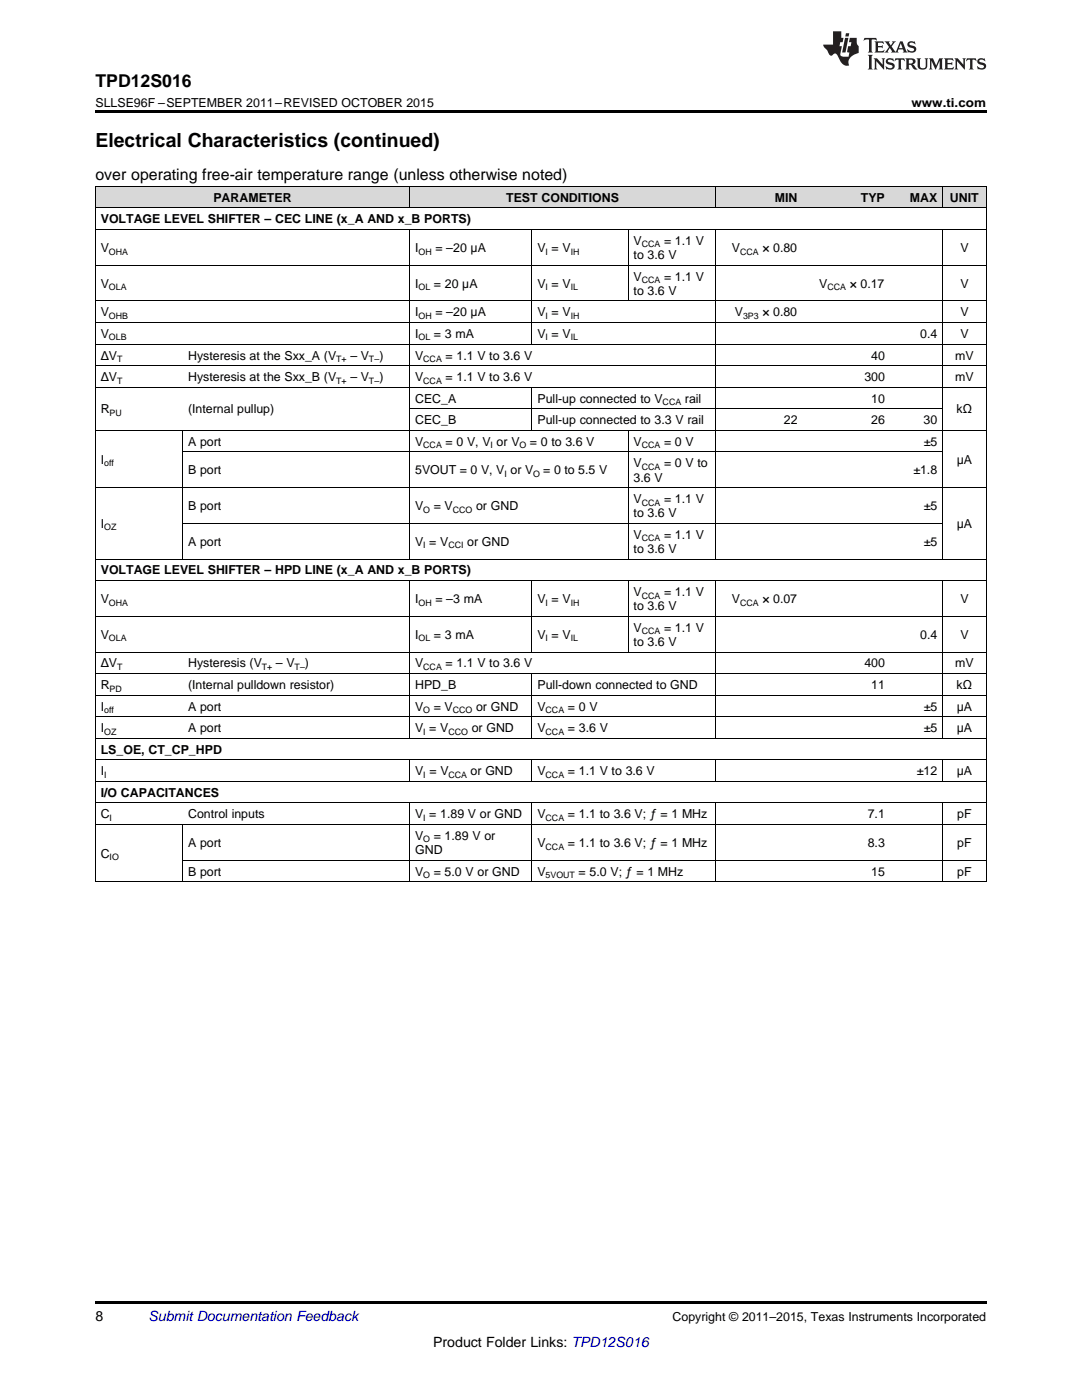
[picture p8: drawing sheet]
<svg xmlns="http://www.w3.org/2000/svg" width="216mm" height="279mm" viewBox="0 0 216 279" stroke-linecap="round" stroke-linejoin="round" font-family="sans-serif">
<defs><g id="words">
<text font-size="3.9" x="19" y="29.3">Electrical Characteristics (continued)</text>
<text font-size="3.5" x="19" y="17.3">TPD12S016</text>
<text font-size="3.2" x="19" y="36">over operating free-air temperature range (unless otherwise noted)</text>
<g font-size="2.8">
<text x="19" y="263.6">8</text>
<text x="86.4" y="268.9">Product Folder Links: TPD12S016</text>
</g>
<text font-size="2.8" fill="#0000c8" x="29.6" y="263.6">Submit Documentation Feedback</text>
<g font-size="2.5">
<text x="19" y="21.4">SLLSE96F –SEPTEMBER 2011–REVISED OCTOBER 2015</text>
<text x="181.9" y="21.4">www.ti.com</text>
<text x="42.6" y="40.3">PARAMETER</text>
<text x="101" y="40.3">TEST CONDITIONS</text>
<text x="154.6" y="40.3">MIN</text>
<text x="171.8" y="40.3">TYP</text>
<text x="181.5" y="40.3">MAX</text>
<text x="189.5" y="40.3">UNIT</text>
<text x="20.1" y="44.6">VOLTAGE LEVEL SHIFTER – CEC LINE (x_A AND x_B PORTS)</text>
<text x="20.1" y="50.3">V</text>
<text x="82.8" y="50.3">I</text>
<text x="86.9" y="50.3">= –20 μA</text>
<text x="107.2" y="50.3">V = V</text>
<text x="126.4" y="48.9">V</text>
<text x="126.4" y="51.7">to 3.6 V</text>
<text x="132.5" y="48.9">= 1.1 V</text>
<text x="146" y="50.3">V</text>
<text x="152.1" y="50.3">× 0.80</text>
<text x="191.6" y="50.3">V</text>
<text x="20.1" y="57.4">V</text>
<text x="82.8" y="57.4">I</text>
<text x="86.6" y="57.4">= 20 µA</text>
<text x="107.2" y="57.4">V = V</text>
<text x="126.4" y="56">V</text>
<text x="126.4" y="58.8">to 3.6 V</text>
<text x="132.5" y="56">= 1.1 V</text>
<text x="163.5" y="57.4">V</text>
<text x="169.5" y="57.4">× 0.17</text>
<text x="191.6" y="57.4">V</text>
<text x="20.1" y="63.1">V</text>
<text x="82.8" y="63.1">I</text>
<text x="86.9" y="63.1">= –20 μA</text>
<text x="107.2" y="63.1">V = V</text>
<text x="146.6" y="63.1">V</text>
<text x="152.1" y="63.1">× 0.80</text>
<text x="191.6" y="63.1">V</text>
<text x="20.1" y="67.5">V</text>
<text x="20.1" y="71.8">ΔV</text>
<text x="37.5" y="71.8">Hysteresis at the Sxx_A (V</text>
<text x="69.9" y="71.8">– V</text>
<text x="75.7" y="71.8">)</text>
<text x="82.8" y="67.5">I</text>
<text x="82.8" y="71.8">V</text>
<text x="86.6" y="67.5">= 3 mA</text>
<text x="88.9" y="71.8">= 1.1 V to 3.6 V</text>
<text x="107.2" y="67.5">V = V</text>
<text x="173.8" y="71.8">40</text>
<text x="183.6" y="67.5">0.4</text>
<text x="190.6" y="71.8">mV</text>
<text x="191.6" y="67.5">V</text>
<text x="20.1" y="76.1">ΔV</text>
<text x="37.5" y="76.1">Hysteresis at the Sxx_B (V</text>
<text x="69.9" y="76.1">– V</text>
<text x="75.7" y="76.1">)</text>
<text x="82.8" y="76.1">V</text>
<text x="88.9" y="76.1">= 1.1 V to 3.6 V</text>
<text x="172.5" y="76.1">300</text>
<text x="190.6" y="76.1">mV</text>
<text x="20.1" y="82.5">R</text>
<text x="37.5" y="82.5">(Internal pullup)</text>
<text x="82.8" y="80.4">CEC_A</text>
<text x="107.2" y="80.4">Pull-up connected to V</text>
<text x="136.7" y="80.4">rail</text>
<text x="173.8" y="80.4">10</text>
<text x="190.9" y="82.5">kΩ</text>
<text x="37.5" y="89">A port</text>
<text x="82.8" y="84.7">CEC_B</text>
<text x="82.8" y="89">V</text>
<text x="88.9" y="89">= 0 V, V or V</text>
<text x="105.7" y="89">= 0 to 3.6 V</text>
<text x="107.2" y="84.7">Pull-up connected to 3.3 V rail</text>
<text x="126.4" y="89">V</text>
<text x="132.5" y="89">= 0 V</text>
<text x="156.4" y="84.7">22</text>
<text x="173.8" y="84.7">26</text>
<text x="184.3" y="84.7">30</text>
<text x="184.3" y="89">±5</text>
<text x="20.1" y="92.5">I</text>
<text x="37.5" y="94.7">B port</text>
<text x="82.8" y="94.7">5VOUT = 0 V, V or V</text>
<text x="108.4" y="94.7">= 0 to 5.5 V</text>
<text x="126.4" y="93.3">V</text>
<text x="132.5" y="93.3">= 0 V to</text>
<text x="182.2" y="94.7">±1.8</text>
<text x="190.9" y="92.5">μA</text>
<text x="37.5" y="101.8">B port</text>
<text x="82.8" y="101.8">V</text>
<text x="86.5" y="101.8">= V</text>
<text x="95" y="101.8">or GND</text>
<text x="126.4" y="96.1">3.6 V</text>
<text x="126.4" y="100.4">V</text>
<text x="132.5" y="100.4">= 1.1 V</text>
<text x="184.3" y="101.8">±5</text>
<text x="20.1" y="105.4">I</text>
<text x="126.4" y="103.2">to 3.6 V</text>
<text x="126.4" y="107.5">V</text>
<text x="132.5" y="107.5">= 1.1 V</text>
<text x="190.9" y="105.4">μA</text>
<text x="37.5" y="108.9">A port</text>
<text x="82.8" y="108.9">V = V</text>
<text x="93.2" y="108.9">or GND</text>
<text x="126.4" y="110.3">to 3.6 V</text>
<text x="184.3" y="108.9">±5</text>
<text x="20.1" y="114.7">VOLTAGE LEVEL SHIFTER – HPD LINE (x_A AND x_B PORTS)</text>
<text x="126.4" y="119">V</text>
<text x="132.5" y="119">= 1.1 V</text>
<text x="20.1" y="120.4">V</text>
<text x="82.8" y="120.4">I</text>
<text x="86.9" y="120.4">= –3 mA</text>
<text x="107.2" y="120.4">V = V</text>
<text x="126.4" y="121.8">to 3.6 V</text>
<text x="146" y="120.4">V</text>
<text x="152.1" y="120.4">× 0.07</text>
<text x="191.6" y="120.4">V</text>
<text x="20.1" y="127.5">V</text>
<text x="82.8" y="127.5">I</text>
<text x="86.6" y="127.5">= 3 mA</text>
<text x="107.2" y="127.5">V = V</text>
<text x="126.4" y="126.1">V</text>
<text x="126.4" y="128.9">to 3.6 V</text>
<text x="132.5" y="126.1">= 1.1 V</text>
<text x="183.6" y="127.5">0.4</text>
<text x="191.6" y="127.5">V</text>
<text x="20.1" y="133.2">ΔV</text>
<text x="20.1" y="137.5">R</text>
<text x="37.5" y="133.2">Hysteresis (V</text>
<text x="37.5" y="137.5">(Internal pulldown resistor)</text>
<text x="55.1" y="133.2">– V</text>
<text x="60.9" y="133.2">)</text>
<text x="82.8" y="133.2">V</text>
<text x="82.8" y="137.5">HPD_B</text>
<text x="88.9" y="133.2">= 1.1 V to 3.6 V</text>
<text x="107.2" y="137.5">Pull-down connected to GND</text>
<text x="172.5" y="133.2">400</text>
<text x="173.8" y="137.5">11</text>
<text x="190.6" y="133.2">mV</text>
<text x="190.9" y="137.5">kΩ</text>
<text x="20.1" y="141.8">I</text>
<text x="37.5" y="141.8">A port</text>
<text x="82.8" y="141.8">V</text>
<text x="86.5" y="141.8">= V</text>
<text x="95" y="141.8">or GND</text>
<text x="107.2" y="141.8">V</text>
<text x="113.3" y="141.8">= 0 V</text>
<text x="184.3" y="141.8">±5</text>
<text x="190.9" y="141.8">μA</text>
<text x="20.1" y="146.1">I</text>
<text x="37.5" y="146.1">A port</text>
<text x="82.8" y="146.1">V = V</text>
<text x="94.1" y="146.1">or GND</text>
<text x="107.2" y="146.1">V</text>
<text x="113.3" y="146.1">= 3.6 V</text>
<text x="184.3" y="146.1">±5</text>
<text x="190.9" y="146.1">μA</text>
<text x="20.1" y="150.4">LS_OE, CT_CP_HPD</text>
<text x="20.1" y="154.7">I</text>
<text x="82.8" y="154.7">V = V</text>
<text x="93.9" y="154.7">or GND</text>
<text x="107.2" y="154.7">V</text>
<text x="113.3" y="154.7">= 1.1 V to 3.6 V</text>
<text x="183" y="154.7">±12</text>
<text x="190.9" y="154.7">μA</text>
<text x="20.1" y="159">I/O CAPACITANCES</text>
<text x="20.1" y="163.3">C</text>
<text x="37.5" y="163.3">Control inputs</text>
<text x="82.8" y="163.3">V = 1.89 V or GND</text>
<text x="82.8" y="167.6">V</text>
<text x="86.5" y="167.6">= 1.89 V or</text>
<text x="107.2" y="163.3">V</text>
<text x="113.3" y="163.3">= 1.1 to 3.6 V; ƒ = 1 MHz</text>
<text x="173.1" y="163.3">7.1</text>
<text x="191" y="163.3">pF</text>
<text x="20.1" y="171.2">C</text>
<text x="37.5" y="169.1">A port</text>
<text x="82.8" y="170.5">GND</text>
<text x="107.2" y="169.1">V</text>
<text x="113.3" y="169.1">= 1.1 to 3.6 V; ƒ = 1 MHz</text>
<text x="173.1" y="169.1">8.3</text>
<text x="191" y="169.1">pF</text>
<text x="37.5" y="174.8">B port</text>
<text x="82.8" y="174.8">V</text>
<text x="86.5" y="174.8">= 5.0 V or GND</text>
<text x="107.2" y="174.8">V</text>
<text x="115.5" y="174.8">= 5.0 V; ƒ = 1 MHz</text>
<text x="173.8" y="174.8">15</text>
<text x="191" y="174.8">pF</text>
<text x="134.2" y="263.6">Copyright © 2011–2015, Texas Instruments Incorporated</text>
</g>
<g font-size="1.8">
<text x="21.7" y="50.8">OHA</text>
<text x="83.5" y="50.8">OH</text>
<text x="108.9" y="50.8">I</text>
<text x="113.9" y="50.8">IH</text>
<text x="128.1" y="49.4">CCA</text>
<text x="147.7" y="50.8">CCA</text>
<text x="21.7" y="57.9">OLA</text>
<text x="83.5" y="57.9">OL</text>
<text x="108.9" y="57.9">I</text>
<text x="113.9" y="57.9">IL</text>
<text x="128.1" y="56.5">CCA</text>
<text x="165.1" y="57.9">CCA</text>
<text x="21.7" y="63.6">OHB</text>
<text x="83.5" y="63.6">OH</text>
<text x="108.9" y="63.6">I</text>
<text x="113.9" y="63.6">IH</text>
<text x="148.3" y="63.6">3P3</text>
<text x="21.7" y="67.9">OLB</text>
<text x="83.5" y="67.9">OL</text>
<text x="108.9" y="67.9">I</text>
<text x="113.9" y="67.9">IL</text>
<text x="23.4" y="72.2">T</text>
<text x="23.4" y="76.6">T</text>
<text x="67.1" y="72.2">T+</text>
<text x="67.1" y="76.6">T+</text>
<text x="73.6" y="72.2">T–</text>
<text x="73.6" y="76.6">T–</text>
<text x="84.5" y="72.2">CCA</text>
<text x="84.5" y="76.6">CCA</text>
<text x="21.9" y="83">PU</text>
<text x="132.2" y="80.9">CCA</text>
<text x="84.5" y="89.5">CCA</text>
<text x="97.9" y="89.5">I</text>
<text x="103.6" y="89.5">O</text>
<text x="128.1" y="89.5">CCA</text>
<text x="20.8" y="93">off</text>
<text x="100.7" y="95.2">I</text>
<text x="106.4" y="95.2">O</text>
<text x="128.1" y="93.8">CCA</text>
<text x="128.1" y="100.9">CCA</text>
<text x="20.8" y="105.9">OZ</text>
<text x="84.5" y="102.3">O</text>
<text x="90.3" y="102.3">CCO</text>
<text x="84.5" y="109.4">I</text>
<text x="89.5" y="109.4">CCI</text>
<text x="128.1" y="108">CCA</text>
<text x="128.1" y="119.5">CCA</text>
<text x="21.7" y="120.9">OHA</text>
<text x="83.5" y="120.9">OH</text>
<text x="108.9" y="120.9">I</text>
<text x="113.9" y="120.9">IH</text>
<text x="147.7" y="120.9">CCA</text>
<text x="21.7" y="128">OLA</text>
<text x="83.5" y="128">OL</text>
<text x="108.9" y="128">I</text>
<text x="113.9" y="128">IL</text>
<text x="128.1" y="126.6">CCA</text>
<text x="23.4" y="133.7">T</text>
<text x="52.2" y="133.7">T+</text>
<text x="58.8" y="133.7">T–</text>
<text x="84.5" y="133.7">CCA</text>
<text x="20.8" y="142.3">off</text>
<text x="21.9" y="138">PD</text>
<text x="84.5" y="142.3">O</text>
<text x="90.3" y="142.3">CCO</text>
<text x="108.9" y="142.3">CCA</text>
<text x="20.8" y="146.6">OZ</text>
<text x="84.5" y="146.6">I</text>
<text x="89.5" y="146.6">CCO</text>
<text x="108.9" y="146.6">CCA</text>
<text x="20.8" y="155.2">I</text>
<text x="84.5" y="155.2">I</text>
<text x="89.5" y="155.2">CCA</text>
<text x="108.9" y="155.2">CCA</text>
<text x="21.9" y="163.8">I</text>
<text x="84.5" y="163.8">I</text>
<text x="108.9" y="163.8">CCA</text>
<text x="21.9" y="171.7">IO</text>
<text x="84.5" y="168.1">O</text>
<text x="108.9" y="169.5">CCA</text>
<text x="84.5" y="175.3">O</text>
<text x="108.9" y="175.3">5VOUT</text>
</g>
</g></defs>
<g fill="#d8d8d8">
<path d="M19 37.3h17.5v4.3h-17.5z"/>
<path d="M36.5 37.3h22.6v4.3h-22.6z"/>
<path d="M59.1 37.3h22.7v4.3h-22.7z"/>
<path d="M81.8 37.3h24.4v4.3h-24.4z"/>
<path d="M106.2 37.3h19.2v4.3h-19.2z"/>
<path d="M125.4 37.3h17.4v4.3h-17.4z"/>
<path d="M142.8 37.3h17.4v4.3h-17.4z"/>
<path d="M160.2 37.3h17.5v4.3h-17.5z"/>
<path d="M177.7 37.3h10.4v4.3h-10.4z"/>
<path d="M188.1 37.3h8.7v4.3h-8.7z"/>
</g>
<path d="M19 22h177.8v.5h-177.8zM19 259.7h177.8v.5h-177.8z" fill="#000"/>
<g fill="none" stroke="#000" stroke-width=".2">
<path d="M19 37.2h177.8M19.1 37.2v138.8M81.7 37.2v4.4M142.8 37.2v4.4M188 37.2v4.4M196.8 37.2v138.8M19 52.9h177.8M19 45.8h177.8M19 41.5h177.8M81.7 45.9v65.7M106.1 45.9v22.8M125.3 45.9v14.2"/>
<path d="M142.8 45.9v65.7M188 45.9v65.7M19 77.3h177.8M19 73h177.8M19 68.7h177.8M19 64.4h177.8M19 60.1h177.8M106.1 77.3v8.6M19 97.3h177.8M19 85.9h177.8M36.4 85.9v25.7M36.5 90.2h151.6"/>
<path d="M81.8 81.6h106.3M125.3 85.9v25.7M19 115.9h177.8M19 111.6h177.8M36.5 104.4h151.6M81.7 115.9v31.5M106.1 115.9v14.3M125.3 115.9v14.3M142.8 115.9v31.5M188 115.9v31.5M19 138.7h177.8M19 134.4h177.8"/>
<path d="M19 130.1h177.8M19 123h177.8M106.1 134.5v12.9M19 155.9h177.8M19 151.6h177.8M19 147.3h177.8M19 143h177.8M81.7 151.7v4.3M106.1 151.7v4.3M142.8 151.7v4.3M188 151.7v4.3M19 176h177.8"/>
<path d="M19 164.6h177.8M19 160.2h177.8M36.4 164.6v11.4M36.5 171.7h160.3M81.7 160.3v15.7M106.1 160.3v15.7M142.8 160.3v15.7M188 160.3v15.7"/>
</g>
<g fill="#231f20">
<path d="M172.5 7.6l-.1 .5 .4-.2h.6v.1v2.1l-.2 .4h.9l-.2-.4v-2.1l.1-.1h.5l.5 .2-.2-.5zM174.5 8.3l.2 .3v1.5l-.2 .4h1.8l.2-.6a1.04 1.04 0 0 1-1.3 .2v-.7h.6l.3 .2v-.6l-.3 .2h-.6v-.6l.8-.1 .4 .3-.2-.5zM176.5 8.3l.9 1.1-.9 1.1h.8l-.2-.2 .4-.7 .5 .7-.2 .2h1.5l-.2-.2 .2-.4h.9l.1 .4-.2 .2h1l-.3-.3-.7-1.9h-.5l-.9 2-.8-1 .9-1h-.8l.1 .3-.4 .5-.3-.6 .1-.2zM179.7 8.6l.4 1h-.7zM181.3 8.4a.63 .63 0 0 0-.2 .7 .63 .63 0 0 0 .6 .4l.6 .2 .1 .2a.75 .75 0 0 1-.7 .4 .75 .75 0 0 1-.6-.5l.1 .7 .1-.1a1.11 1.11 0 0 0 1.5-.6 1.13 1.13 0 0 0-1.2-.8l-.1-.4a1.04 1.04 0 0 1 1.2 .2l-.2-.5-.2 .1-.4-.2zM173.2 10.9l.2 .4v2.2l-.2 .4h1l-.3-.4v-2.2l.3-.4zM174.3 11.6l.3 .4v1.5l-.3 .4h.8l-.2-.4v-1.3l1.5 1.7v-1.9l.2-.4h-.7l.2 .4v.9l-1.1-1.3zM177 11.8a.62 .62 0 0 0-.2 .7 .62 .62 0 0 0 .6 .4l.6 .1 .1 .3a.76 .76 0 0 1-.7 .3 .76 .76 0 0 1-.7-.4l.2 .7 .1-.1a1.11 1.11 0 0 0 1.5-.6 1.13 1.13 0 0 0-1.2-.8l-.1-.4a1.04 1.04 0 0 1 1.2 .2l-.2-.6-.2 .1-.5-.1zM178.7 11.6l-.2 .6a.61 .61 0 0 1 .8-.3v1.6l-.2 .4h.9l-.2-.4v-1.6a.63 .63 0 0 1 .7 .3l-.1-.6zM180.6 11.6l.3 .4v1.5l-.3 .4h1l-.2-.2-.1-.8 .6 .2a.76 .76 0 0 0 1.2 .7l-1-1a.58 .58 0 0 0 .6-.5 .58 .58 0 0 0-.5-.6zM181.4 11.9h.1a.45 .45 0 0 1 .5 .1 .45 .45 0 0 1 .1 .5l-.8 .2zM182.9 11.6l.2 .2a2.17 2.17 0 0 0 .3 1.9 .99 .99 0 0 0 1.6-.6v-1.1l.2-.4h-.7l.2 .2a1.92 1.92 0 0 1-.2 1.8 .6 .6 0 0 1-.9-.5v-1.1l.2-.4zM185.4 11.6l.2 .4v1.5l-.2 .4h.7l-.2-.4v-1.4l.8 1.8 .8-1.8v1.4l-.2 .4h.9l-.2-.4v-1.5l.2-.4h-.8l-.6 1.5-.6-1.5zM188.4 11.6l.2 .4v1.5l-.2 .4h1.8l.1-.6a1.04 1.04 0 0 1-1.2 .1v-.6h.5l.4 .2v-.6l-.4 .2h-.5v-.7h.8l.3 .3-.1-.6zM190.5 11.6l.2 .4v1.5l-.2 .4h.7l-.2-.4v-1.3l1.5 1.7v-1.9l.2-.4h-.7l.2 .4v.9l-1.1-1.3zM192.9 11.6l-.1 .6a.61 .61 0 0 1 .7-.3l.1 1.6-.3 .4h1l-.3-.4 .1-1.6a.63 .63 0 0 1 .7 .3l-.1-.6zM195.2 11.8a.62 .62 0 0 0-.2 .7 .62 .62 0 0 0 .6 .4l.6 .1 .1 .3a.76 .76 0 0 1-.7 .3 .76 .76 0 0 1-.6-.4l.1 .7 .1-.1a1.11 1.11 0 0 0 1.6-.6 1.13 1.13 0 0 0-1.3-.8l-.1-.4a1.04 1.04 0 0 1 1.2 .2l-.1-.6-.2 .1-.5-.1z"/>
<path d="M166.2 6.3v2.6h-1.9v.4l.8 .9a.91 .91 0 0 0 1 .8 .56 .56 0 0 1 .5-.3 .56 .56 0 0 1 .5 .3l.4 .8a1.53 1.53 0 0 0 1.9 1.2 1.54 1.54 0 0 1 1-2.1l.9-.3v-1.4a1.52 1.52 0 0 1-.4-1.6h-1.3l-.2 .8h.5l-.2 .8h-.5l-.1 1v.2l.4 .1-.2 .8a1.93 1.93 0 0 1-1.6-.3l.3-1.8h-.5l.2-.8h.4l.2-.8h-.4v-1.3zM168.6 7.6l-.6 2.9h.7l.6-2.9zM168.8 6.6l-.1 .7h.6l.2-.7z"/>
</g>
<use href="#words"/>
</svg>
